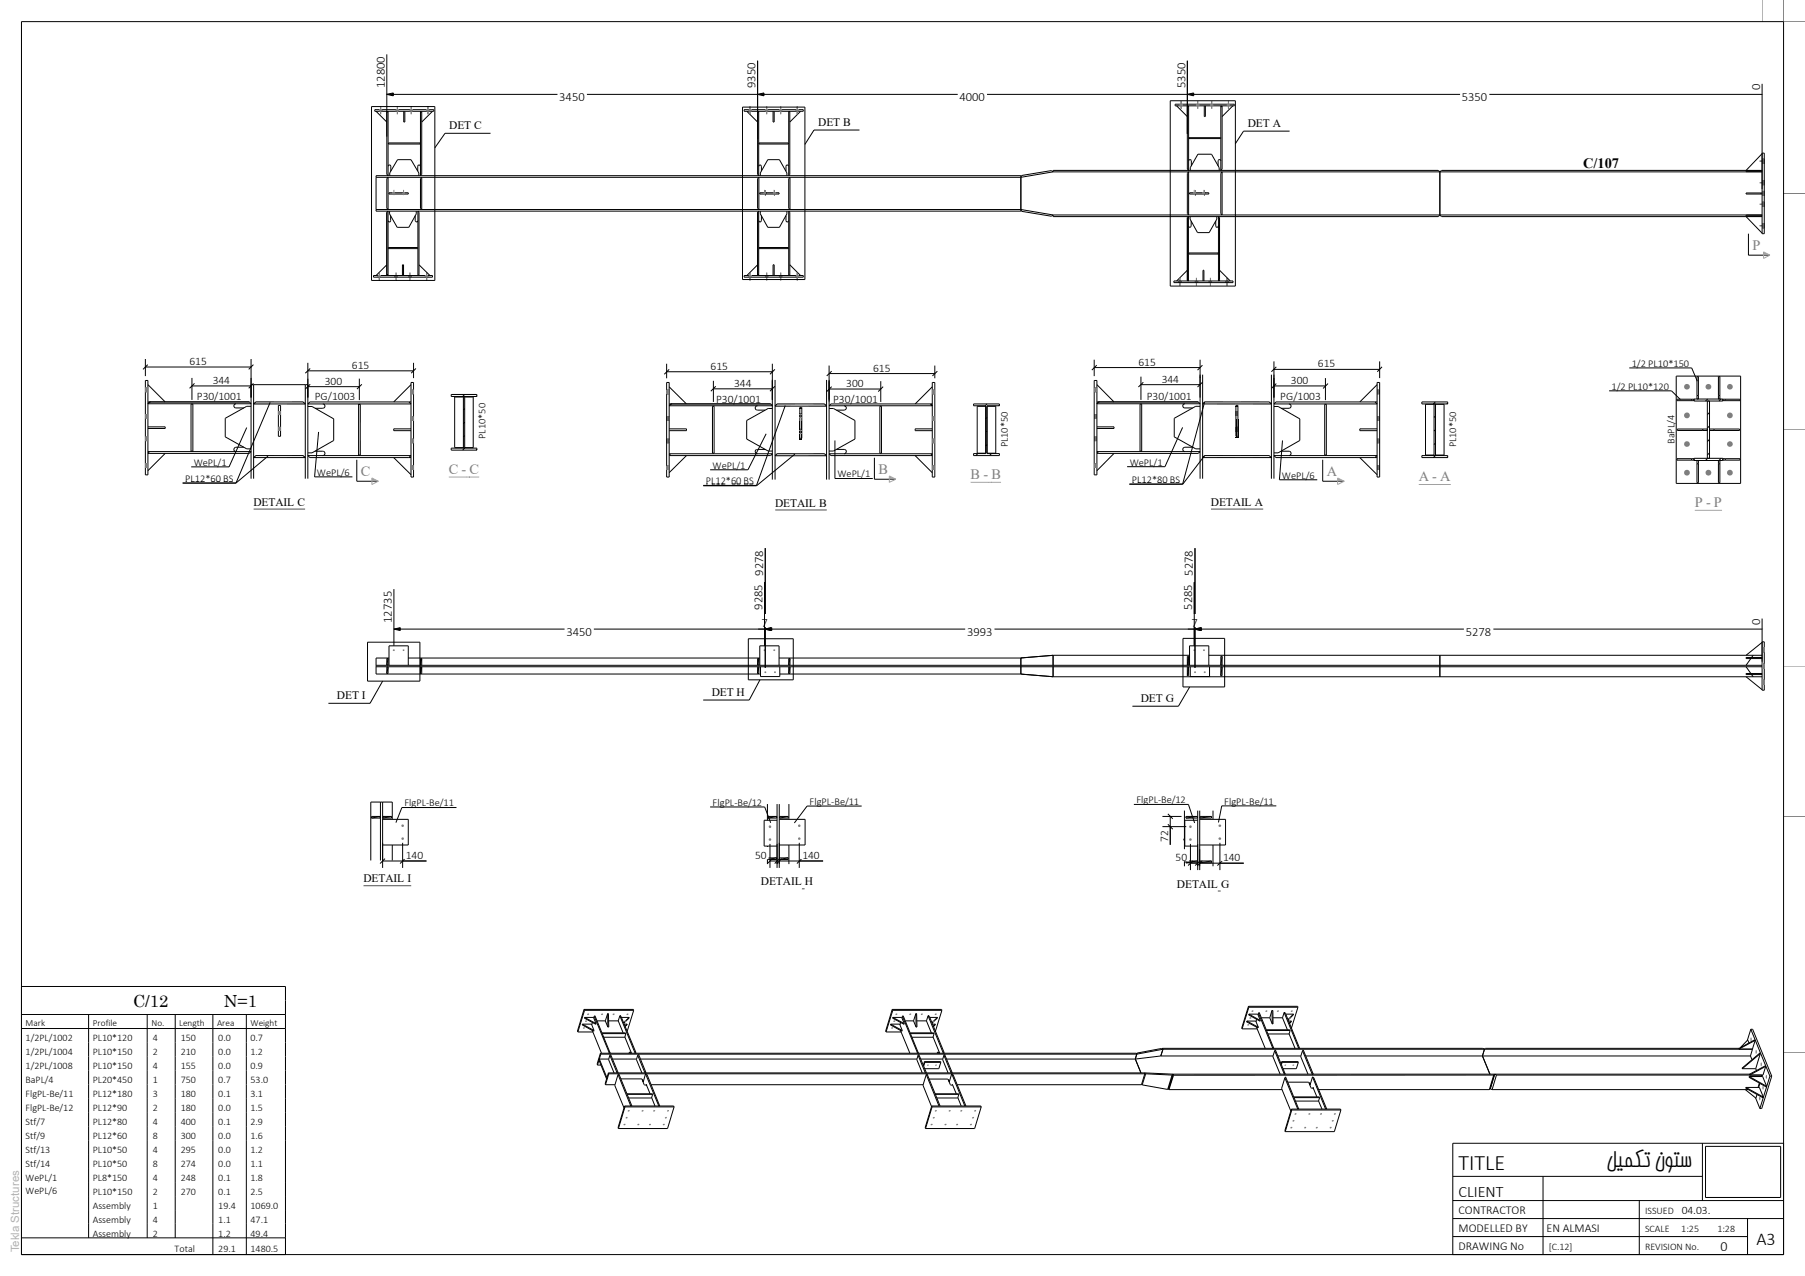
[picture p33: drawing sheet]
<svg xmlns="http://www.w3.org/2000/svg" width="420mm" height="297mm" viewBox="0 0 420 297" stroke-linecap="round" stroke-linejoin="round" font-family="sans-serif">
<defs><g id="words">
<g font-size="5.1">
<text x="339.4" y="272.4">TITLE</text>
<text x="373.7" y="271.7">لیمکت نوتس</text>
</g>
<text font-size="4.2" x="408.7" y="289.8">A3</text>
<g font-size="3.9">
<text x="31" y="234.5">C/12</text>
<text x="52.1" y="234.5">N=1</text>
</g>
<text font-size="3.7" x="339.4" y="278.5">CLIENT</text>
<g font-size="3.3">
<text x="368.3" y="39">C/107</text>
<text x="400.3" y="291.3">0</text>
</g>
<g font-size="3.3" fill="#7f7f7f">
<text x="407.8" y="58.2">P</text>
<text x="84" y="110.8">C</text>
<text x="104.4" y="110.3">C - C</text>
<text x="204.4" y="110.3">B</text>
<text x="225.8" y="111.5">B - B</text>
<text x="308.7" y="110.8">A</text>
<text x="330.1" y="112">A - A</text>
<text x="394.3" y="118">P - P</text>
</g>
<g font-size="2.9">
<text x="89.5" y="20.5" transform="rotate(-90 89.5 20.5)">12800</text>
<text x="130.1" y="23.4">3450</text>
<text x="175.8" y="20.5" transform="rotate(-90 175.8 20.5)">9350</text>
<text x="223.3" y="23.4">4000</text>
<text x="275.8" y="20.5" transform="rotate(-90 275.8 20.5)">5350</text>
<text x="340.1" y="23.4">5350</text>
<text x="409.5" y="21" transform="rotate(-90 409.5 21)">0</text>
<text x="177.6" y="134" transform="rotate(-90 177.6 134)">9278</text>
<text x="277.6" y="134" transform="rotate(-90 277.6 134)">5278</text>
<text x="177.4" y="141.9" transform="rotate(-90 177.4 141.9)">9285</text>
<text x="277.4" y="141.9" transform="rotate(-90 277.4 141.9)">5285</text>
<text x="91.2" y="145" transform="rotate(-90 91.2 145)">12735</text>
<text x="131.8" y="148">3450</text>
<text x="177.2" y="146">7</text>
<text x="225" y="148">3993</text>
<text x="277.2" y="146">7</text>
<text x="341" y="148">5278</text>
<text x="409.5" y="145.4" transform="rotate(-90 409.5 145.4)">0</text>
</g>
<g font-size="2.8">
<text x="339.4" y="286.8">MODELLED BY</text>
<text x="339.4" y="282.6">CONTRACTOR</text>
<text x="359.9" y="286.8">EN ALMASI</text>
<text x="339.4" y="291">DRAWING No</text>
</g>
<g font-size="2.7">
<text x="190.4" y="29.2">DET</text>
<text x="196.2" y="29.2">B</text>
<text x="290.3" y="29.5">DET</text>
<text x="296.1" y="29.5">A</text>
<text x="104.5" y="30">DET</text>
<text x="110.3" y="30">C</text>
<text x="44.1" y="85">615</text>
<text x="49.5" y="89.3">344</text>
<text x="75.6" y="89.5">300</text>
<text x="81.9" y="85.8">615</text>
<text x="165.4" y="86.1">615</text>
<text x="170.8" y="90">344</text>
<text x="203.2" y="86.5">615</text>
<text x="264.9" y="85.1">615</text>
<text x="270.3" y="89.1">344</text>
<text x="300.4" y="89.4">300</text>
<text x="306.7" y="85.5">615</text>
<text x="45.8" y="93.2">P30/1001</text>
<text x="73.2" y="93.2">PG/1003</text>
<text x="166.6" y="93.7">P30/1001</text>
<text x="193.8" y="93.7">P30/1001</text>
<text x="196.9" y="90.1">300</text>
<text x="266.8" y="93.2">P30/1001</text>
<text x="297.9" y="93.2">PG/1003</text>
<text x="59" y="117.7">DETAIL</text>
<text x="69.2" y="117.7">C</text>
<text x="180.3" y="117.9">DETAIL B</text>
<text x="281.7" y="117.7">DETAIL</text>
<text x="292" y="117.7">A</text>
<text x="165.6" y="161.9">DET</text>
<text x="171.4" y="161.9">H</text>
<text x="78.4" y="162.7">DET I</text>
<text x="265.4" y="163.4">DET</text>
<text x="271.2" y="163.4">G</text>
<text x="271.8" y="195.9" transform="rotate(-90 271.8 195.9)">72</text>
<text x="94.4" y="199.9">140</text>
<text x="175.7" y="199.9">50</text>
<text x="186.7" y="199.9">140</text>
<text x="273.5" y="200.4">50</text>
<text x="284.6" y="200.4">140</text>
<text x="84.5" y="205.4">DETAIL I</text>
<text x="177" y="206.1">DETAIL H</text>
<text x="273.9" y="206.6">DETAIL G</text>
<text x="391.3" y="282.5">04.03.</text>
</g>
<text font-size="2.7" fill="#b2b2b2" x="4.5" y="291.5" transform="rotate(-90 4.5 291.5)">Tekla Structures</text>
<g font-size="2.4">
<text x="379.7" y="85.4">1/2 PL10*150</text>
<text x="375" y="90.7">1/2 PL10*120</text>
<text x="112.9" y="102.1" transform="rotate(-90 112.9 102.1)">PL10*50</text>
<text x="234.5" y="104.1" transform="rotate(-90 234.5 104.1)">PL10*50</text>
<text x="338.8" y="104.1" transform="rotate(-90 338.8 104.1)">PL10*50</text>
<text x="389.6" y="103.4" transform="rotate(-90 389.6 103.4)">BaPL/4</text>
<text x="43.1" y="112.2">PL12*60 BS</text>
<text x="45.1" y="108.4">WePL/1</text>
<text x="73.7" y="110.7">WePL/6</text>
<text x="164.2" y="112.8">PL12*60 BS</text>
<text x="165.8" y="109">WePL/1</text>
<text x="194.9" y="111.1">WePL/1</text>
<text x="262.8" y="108.4">WePL/1</text>
<text x="263.4" y="112.4">PL12*80 BS</text>
<text x="298.3" y="111.4">WePL/6</text>
<text x="94.1" y="187.7">FlgPL-Be/11</text>
<text x="165.8" y="187.6">FlgPL-Be/12</text>
<text x="188.4" y="187.4">FlgPL-Be/11</text>
<text x="264.4" y="186.9">FlgPL-Be/12</text>
<text x="284.9" y="187.3">FlgPL-Be/11</text>
</g>
<g font-size="2.3">
<text x="6" y="242.3">1/2PL/1002</text>
<text x="6" y="245.5">1/2PL/1004</text>
<text x="21.6" y="242.3">PL10*120</text>
<text x="21.6" y="245.6">PL10*150</text>
<text x="35.6" y="242.3">4</text>
<text x="35.6" y="245.6">2</text>
<text x="42" y="242.3">150</text>
<text x="42" y="245.6">210</text>
<text x="50.8" y="242.3">0.0</text>
<text x="50.8" y="245.6">0.0</text>
<text x="58.3" y="242.3">0.7</text>
<text x="58.3" y="245.6">1.2</text>
<text x="6" y="248.7">1/2PL/1008</text>
<text x="21.6" y="248.8">PL10*150</text>
<text x="35.6" y="248.8">4</text>
<text x="42" y="248.8">155</text>
<text x="50.8" y="248.8">0.0</text>
<text x="58.3" y="248.8">0.9</text>
<text x="6" y="252">BaPL/4</text>
<text x="6" y="255.3">FlgPL-Be/11</text>
<text x="21.6" y="252">PL20*450</text>
<text x="21.6" y="255.3">PL12*180</text>
<text x="35.6" y="252">1</text>
<text x="35.6" y="255.3">3</text>
<text x="42" y="252">750</text>
<text x="42" y="255.3">180</text>
<text x="50.8" y="252">0.7</text>
<text x="50.8" y="255.3">0.1</text>
<text x="58.3" y="252">53.0</text>
<text x="58.3" y="255.3">3.1</text>
<text x="6" y="258.5">FlgPL-Be/12</text>
<text x="6" y="261.8">Stf/7</text>
<text x="21.6" y="258.6">PL12*90</text>
<text x="21.6" y="261.8">PL12*80</text>
<text x="35.6" y="258.6">2</text>
<text x="35.6" y="261.8">4</text>
<text x="42" y="258.6">180</text>
<text x="42" y="261.8">400</text>
<text x="50.8" y="258.6">0.0</text>
<text x="50.8" y="261.8">0.1</text>
<text x="58.3" y="258.6">1.5</text>
<text x="58.3" y="261.8">2.9</text>
<text x="6" y="265">Stf/9</text>
<text x="6" y="268.3">Stf/13</text>
<text x="21.6" y="265">PL12*60</text>
<text x="21.6" y="268.3">PL10*50</text>
<text x="35.6" y="265">8</text>
<text x="35.6" y="268.3">4</text>
<text x="42" y="265">300</text>
<text x="42" y="268.3">295</text>
<text x="50.8" y="265">0.0</text>
<text x="50.8" y="268.3">0.0</text>
<text x="58.3" y="265">1.6</text>
<text x="58.3" y="268.3">1.2</text>
<text x="6" y="271.5">Stf/14</text>
<text x="6" y="274.8">WePL/1</text>
<text x="21.6" y="271.6">PL10*50</text>
<text x="21.6" y="274.8">PL8*150</text>
<text x="35.6" y="271.6">8</text>
<text x="35.6" y="274.8">4</text>
<text x="42" y="271.6">274</text>
<text x="42" y="274.8">248</text>
<text x="50.8" y="271.6">0.0</text>
<text x="50.8" y="274.8">0.1</text>
<text x="58.3" y="271.6">1.1</text>
<text x="58.3" y="274.8">1.8</text>
<text x="6" y="278">WePL/6</text>
<text x="21.6" y="278">PL10*150</text>
<text x="21.6" y="281.3">Assembly</text>
<text x="35.6" y="278">2</text>
<text x="35.6" y="281.3">1</text>
<text x="42" y="278">270</text>
<text x="50.8" y="278">0.1</text>
<text x="50.8" y="281.3">19.4</text>
<text x="58.3" y="278">2.5</text>
<text x="58.3" y="281.3">1069.0</text>
<text x="21.6" y="284.6">Assembly</text>
<text x="21.6" y="287.8">Assembly</text>
<text x="35.6" y="284.6">4</text>
<text x="35.6" y="287.8">2</text>
<text x="50.8" y="284.6">1.1</text>
<text x="50.8" y="287.8">1.2</text>
<text x="58.3" y="284.6">47.1</text>
<text x="58.3" y="287.8">49.4</text>
<text x="382.8" y="286.7">SCALE</text>
<text x="382.8" y="282.5">ISSUED</text>
<text x="391.2" y="286.7">1:25</text>
<text x="399.6" y="286.7">1:28</text>
<text x="40.6" y="291.4">Total</text>
<text x="50.8" y="291.4">29.1</text>
<text x="58.3" y="291.4">1480.5</text>
<text x="360.4" y="290.9">[C.12]</text>
<text x="382.8" y="290.9">REVISION No.</text>
</g>
<g font-size="2.2">
<text x="6" y="238.7">Mark</text>
<text x="21.6" y="238.7">Profile</text>
<text x="35.2" y="238.7">No.</text>
<text x="41.7" y="238.7">Length</text>
<text x="50.5" y="238.7">Area</text>
<text x="58.3" y="238.7">Weight</text>
</g>
</g></defs>
<g fill="none" stroke="#000" stroke-width=".23">
<path d="M409.7 39.7h.3M410 35.8l-3.7 3.9M176.5 49.1v15l-.2-.2v-14.5zM176.6 41.3v7.5l-.3-.3v-6.9zM177.2 50.2v1.1a.32 .32 0 0 1-.4 .4 .32 .32 0 0 1-.3-.4M182.9 50.2v1.3l.4 .1 .2-.3M183.5 49.1l.3 .3v14.5l-.3 .2zM176.3 63.9h.1M108.1 91.8l-.4 .5M108.1 98.3l-.3 .3M108.1 95.1l-.3 .3M111 92.1l-.2 .2"/>
<path d="M229.7 97.2l-.3 .2M229.7 94l-.5 .4M232.5 94.3l-.1 .1M334 93.6l-.5 .4M334 100l-.3 .3M334 96.9l-.3 .3M336.8 93.8l-.2 .2M397.3 92.9l-.5 .4M397.8 99.1l-.5 .5M397.8 96l-.5 .5M400.5 92.9l-.5 .4M108.1 104.3l-.4 .5"/>
<path d="M108.1 101.4l-.3 .3M111 104.6l-.2 .2M227.5 105.6l-.4 .4M229.7 103.5l-.3 .3M229.7 100.3l-.3 .3M230.7 105.6l-.4 .4M334 106l-.5 .5M334 103.1l-.3 .4M336.8 106.3l-.2 .2M397.3 106.7l-.5 .5M397.8 105.4l-.5 .5M397.8 102.3l-.5 .5"/>
<path d="M400.5 106.7l-.5 .5"/>
</g>
<path d="M274.2 65.4v.4M274.5 64.7v1.8M274.8 65.4v.4M285.2 65.4v.4M285.5 64.7v1.8M285.8 65.4v.4" fill="none" stroke="#7f7f7f" stroke-width=".23"/>
<g fill="#7f7f7f">
<path d="M274.2 65.4h.6v.4h-.6z"/>
<path d="M285.2 65.4h.6v.4h-.6z"/>
</g>
<path d="M88 64.1v.4M88.3 63.5v1.8M88.5 64.1v.4M91.9 64.1v.4M92.2 63.5v1.8M92.4 64.1v.4M95.1 64.1v.4M95.4 63.5v1.8M95.7 64.1v.4M99 64.1v.4M99.3 63.5v1.8M99.5 64.1v.4" fill="none" stroke="#7f7f7f" stroke-width=".23"/>
<g fill="#7f7f7f">
<path d="M88 64.1h.5v.4h-.5z"/>
<path d="M91.9 64.1h.5v.4h-.5z"/>
<path d="M95.1 64.1h.6v.4h-.6z"/>
<path d="M99 64.1h.5v.4h-.5z"/>
</g>
<path d="M93.9 25.9v2.5h.3v-2.5" fill="none" stroke="#000" stroke-width=".23"/>
<g fill="#7f7f7f">
<path d="M278 44.2l.1 1.2z"/>
<path d="M278.3 44.9v.3z"/>
<path d="M277.8 44.9l.1 .3z"/>
<path d="M280.3 44.2v1.2z"/>
<path d="M280.5 44.9v.3z"/>
<path d="M280.1 44.9v.3z"/>
</g>
<path d="M176.9 40.9v-.6l1.7-3.1h2.8l1.7 3.1v.6" fill="none" stroke="#000" stroke-width=".23"/>
<path d="M174.2 64.1v.4M174.5 63.5v1.8M174.8 64.1v.4M178.1 64.1v.4M178.4 63.5v1.8M178.6 64.1v.4M181.4 64.1v.4M181.7 63.5v1.8M181.9 64.1v.4M185.3 64.1v.4M185.5 63.5v1.8M185.8 64.1v.4" fill="none" stroke="#7f7f7f" stroke-width=".23"/>
<g fill="#7f7f7f">
<path d="M174.2 64.1h.6v.4h-.6z"/>
<path d="M178.1 64.1h.5v.4h-.5z"/>
<path d="M181.4 64.1h.5v.4h-.5z"/>
<path d="M185.3 64.1h.5v.4h-.5z"/>
</g>
<path d="M90.4 33.3h7.3v.2h-7.3zM98.1 25.9v.3M100.6 25.9l-2.5 2.5M183.8 25.9v.2M186.3 25.9l-2.5 2.5M273.8 24.6l2.5 2.5M276.3 24.6v.3M276.9 39.7v-.7l1.8-3.1h3.2l1.8 3.1v.7M409.7 39.7h-74.3l-.4 .3h75" fill="none" stroke="#000" stroke-width=".23"/>
<g fill="#7f7f7f">
<path d="M178.1 44.2v1.2z"/>
<path d="M178.3 44.9v.3z"/>
<path d="M177.8 44.9v.3z"/>
<path d="M180.3 44.2v1.2z"/>
<path d="M180.5 44.9l.1 .3z"/>
<path d="M180.1 44.9v.3z"/>
</g>
<path d="M284.4 24.6v.3M286.9 24.6l-2.5 2.5M176.6 57.6h6.8v.3h-6.8zM183.8 41.3v7.5l-.3-.3v-6.9zM179.9 64.1v-2.5h.2v2.5" fill="none" stroke="#000" stroke-width=".23"/>
<path d="M274.5 24.3v.3M274.8 23.5v1.8M275.1 24.3v.3M285.5 24.3v.3M285.8 23.5v1.8M286.1 24.3v.3" fill="none" stroke="#7f7f7f" stroke-width=".23"/>
<g fill="#7f7f7f">
<path d="M274.5 24.3h.6v.3h-.6z"/>
<path d="M285.5 24.3h.6v.3h-.6z"/>
</g>
<path d="M88.3 25.5v.4M88.6 24.8v1.8M88.9 25.5v.4M99.3 25.5v.4M99.6 24.8v1.8M99.8 25.5v.4" fill="none" stroke="#7f7f7f" stroke-width=".23"/>
<g fill="#7f7f7f">
<path d="M88.3 25.5h.6v.4h-.6z"/>
<path d="M99.3 25.5h.5v.4h-.5z"/>
</g>
<path d="M276.6 37.5l.2-.3 .4 .1v1.3M284.1 37.5l-.2-.3-.4 .1-.1 1.3M90.5 44.9h4.5v.3h-4.5z" fill="none" stroke="#000" stroke-width=".23"/>
<g fill="none" stroke="#7f7f7f" stroke-width=".23">
<path d="M409.4 37.5h1.1M410 38h.5M410 37h.5M409.4 42.5h1.1M409.4 47.5h1.1M409.4 52.5h1.1M409.4 45h1.1M410 43h.5M410 42h.5M410 48h.5M410 47h.5M410 53h.5"/>
<path d="M410 52h.5M410 45.5h.5M410 44.5h.5"/>
</g>
<g fill="#7f7f7f">
<path d="M410 37h.5v1h-.5z"/>
<path d="M410 42h.5v1h-.5z"/>
<path d="M410 47h.5v1h-.5z"/>
<path d="M410 52h.5v1h-.5z"/>
<path d="M410 44.5h.5v1h-.5z"/>
</g>
<g fill="none" stroke="#000" stroke-width=".23">
<path d="M97.8 25.9l.3 .3v14.4l-.3 .3zM90.3 57.6h6.9v.3h-6.9zM90.6 49.1v.7l1.8 3.1h2.7l1.8-3.1v-.7M90.9 50.2v1.3l-.3 .2-.3-.2M96.6 50.2v1.3l.3 .2 .3-.2M97.2 49.1l.3 .3v14.5l-.3 .2zM176.8 44.9h4.5v.3h-4.5zM176.9 49.1v.7l1.7 3.1h2.8l1.7-3.1v-.7M276.3 50.6l.2-.2v15l-.2-.3zM277.2 51.5v1.1a.32 .32 0 0 1-.4 .3 .32 .32 0 0 1-.3-.3M282.9 51.4v1.2a.32 .32 0 0 0 .3 .3 .32 .32 0 0 0 .3-.3M283.5 50.4l.3 .2v14.5l-.3 .3z"/>
<path d="M86.9 64.1h13.7v.4h-13.7zM90 63.9h.1M90 63.9l.3 .2v-15l-.3 .3v14.7M90 61.6l-2.5 2.5M276.3 65.1h.1M279.9 65.4v-2.5h.2v2.5"/>
</g>
<path d="M174.2 25.5v.4M174.5 24.8v1.8M174.8 25.5v.4M185.3 25.5v.4M185.5 24.8v1.8M185.8 25.5v.4" fill="none" stroke="#7f7f7f" stroke-width=".23"/>
<g fill="#7f7f7f">
<path d="M174.2 25.5h.6v.4h-.6z"/>
<path d="M185.3 25.5h.5v.4h-.5z"/>
</g>
<path d="M88 64.1v.4M88.3 63.5v1.8M88.5 64.1v.4M99 64.1v.4M99.3 63.5v1.8M99.5 64.1v.4" fill="none" stroke="#7f7f7f" stroke-width=".23"/>
<g fill="#7f7f7f">
<path d="M88 64.1h.5v.4h-.5z"/>
<path d="M99 64.1h.5v.4h-.5z"/>
</g>
<g fill="none" stroke="#000" stroke-width=".23">
<path d="M87.2 25.5h13.7v.4h-13.7zM173.8 25.9l2.5 2.5M176.3 25.9v14.7l.2 .3v-15l-.2 .3M176.5 38.7a.32 .32 0 0 1 .3-.3 .32 .32 0 0 1 .4 .3v1.1M183.5 38.7l-.3-.3-.3 .2v1.2M183.5 25.9l.3 .2v14.5l-.3 .3zM276.6 32h7.4v.3h-7.4zM410 35.6h.5v18.8h-.5zM90.3 41.3v7.5l-.3-.3v-6.9zM90.7 40.9v-.6l1.8-3.1h3.1l1.9 3.1v.6M237.5 41.3v7.5M245 50h90l-.4 .4h-89.6z"/>
<path d="M245 40v-.3h89.6l.4 .3M245 40h90M245 40l-.4-.3-6.9 1.1-.2 .5M245 40l-7.5 1.3M276.6 40v10l-.3-.3v-9.4zM276.6 58.9h6.8v.2h-6.8zM276.8 44.9h4.5v.3h-4.5zM276.9 50.4v.6l1.7 3.1h2.7l1.8-3.1v-.6M284.4 40v10l-.3-.3v-9.4zM335 40v10M406.3 50.4l3.7 3.9M409.7 50.4h.3"/>
<path d="M410 44.9h-3.7v.3h3.7M173.1 64.1h13.8v.4h-13.8zM173.8 64.1l2.5-2.5v2.5M273.8 65.4l2.5-2.5v2.5"/>
</g>
<path d="M274.2 65.4v.4M274.5 64.7v1.8M274.8 65.4v.4M278.1 65.4v.4M278.4 64.7v1.8M278.7 65.4v.4M281.3 65.4v.4M281.6 64.7v1.8M281.9 65.4v.4M285.2 65.4v.4M285.5 64.7v1.8M285.8 65.4v.4" fill="none" stroke="#7f7f7f" stroke-width=".23"/>
<g fill="#7f7f7f">
<path d="M274.2 65.4h.6v.4h-.6z"/>
<path d="M278.1 65.4h.6v.4h-.6z"/>
<path d="M281.3 65.4h.6v.4h-.6z"/>
<path d="M285.2 65.4h.6v.4h-.6z"/>
</g>
<g fill="none" stroke="#000" stroke-width=".23">
<path d="M87.5 25.9l2.5 2.5M90 25.9v.3M173.1 25.5h13.8v.4h-13.8zM176.6 33.3h6.8v.2h-6.8zM179.9 25.9v2.5h.2v-2.5M273.4 24.3h13.8v.3h-13.8zM280.2 24.6v2.5h.3v-2.5M87.5 40.9h150v8.2h-150zM87.5 41.3h150M87.5 48.8h150M98.1 41.3v7.5l-.3-.3v-6.9zM237.5 48.8l7.5 1.2-.4 .3-6.9-1.1z"/>
<path d="M410 50.1l-75-.1 .4 .4 74.3-.1M273.1 65.4h13.8v.4h-13.8z"/>
</g>
<path d="M91.4 44.9v.3M91.7 44.2v1.2M91.9 44.9v.3M93.7 44.9v.3M93.9 44.2v1.2M94.1 44.9v.3" fill="none" stroke="#7f7f7f" stroke-width=".23"/>
<g fill="#7f7f7f">
<path d="M91.4 44.9h.5v.3h-.5z"/>
<path d="M93.7 44.9h.4v.3h-.4z"/>
</g>
<path d="M90.3 38.7l.3-.3 .3 .2v1.2M97.8 38.7l-.3-.3-.3 .2v1.2M410 39.7h-3.7v.3h3.7M410 50.1h-3.7v.2h3.7" fill="none" stroke="#000" stroke-width=".23"/>
<path d="M177.7 44.9v.3M177.9 44.2v1.2M178.1 44.9v.3M179.9 44.9v.3M180.1 44.2v1.2M180.4 44.9v.3" fill="none" stroke="#7f7f7f" stroke-width=".23"/>
<g fill="#7f7f7f">
<path d="M177.7 44.9h.4v.3h-.4z"/>
<path d="M179.9 44.9h.5v.3h-.5z"/>
</g>
<path d="M277.7 44.9v.3M277.9 44.2v1.2M278.1 44.9v.3M279.9 44.9v.3M280.1 44.2v1.2M280.4 44.9v.3" fill="none" stroke="#7f7f7f" stroke-width=".23"/>
<g fill="#7f7f7f">
<path d="M277.7 44.9h.4v.3h-.4z"/>
<path d="M279.9 44.9h.5v.3h-.5z"/>
</g>
<path d="M90.3 25.9v15l-.3-.3v-14.4zM276.3 24.9l.3-.3v15.1l-.3-.3zM284.1 24.6l.3 .3v14.5l-.3 .3zM93.6 64.1v-2.5h.3v2.5" fill="none" stroke="#000" stroke-width=".23"/>
<path d="M274.5 24.3v.3M274.8 23.5v1.8M275.1 24.3v.3M278.4 24.3v.3M278.7 23.5v1.8M279 24.3v.3M281.6 24.3v.3M281.9 23.5v1.8M282.2 24.3v.3M285.5 24.3v.3M285.8 23.5v1.8M286.1 24.3v.3" fill="none" stroke="#7f7f7f" stroke-width=".23"/>
<g fill="#7f7f7f">
<path d="M274.5 24.3h.6v.3h-.6z"/>
<path d="M278.4 24.3h.6v.3h-.6z"/>
<path d="M281.6 24.3h.6v.3h-.6z"/>
<path d="M285.5 24.3h.6v.3h-.6z"/>
</g>
<path d="M183.8 63.9v.2M183.8 61.6l2.5 2.5M283.8 65.1v.3M283.8 62.9l2.5 2.5" fill="none" stroke="#000" stroke-width=".23"/>
<path d="M174.2 64.1v.4M174.5 63.5v1.8M174.8 64.1v.4M185.3 64.1v.4M185.5 63.5v1.8M185.8 64.1v.4" fill="none" stroke="#7f7f7f" stroke-width=".23"/>
<g fill="#7f7f7f">
<path d="M174.2 64.1h.6v.4h-.6z"/>
<path d="M185.3 64.1h.5v.4h-.5z"/>
</g>
<path d="M174.2 25.5v.4M174.5 24.8v1.8M174.8 25.5v.4M178.1 25.5v.4M178.4 24.8v1.8M178.6 25.5v.4M181.4 25.5v.4M181.7 24.8v1.8M181.9 25.5v.4M185.3 25.5v.4M185.5 24.8v1.8M185.8 25.5v.4" fill="none" stroke="#7f7f7f" stroke-width=".23"/>
<g fill="#7f7f7f">
<path d="M174.2 25.5h.6v.4h-.6z"/>
<path d="M178.1 25.5h.5v.4h-.5z"/>
<path d="M181.4 25.5h.5v.4h-.5z"/>
<path d="M185.3 25.5h.5v.4h-.5z"/>
</g>
<path d="M97.5 63.9v.2M97.5 61.6l2.5 2.5" fill="none" stroke="#000" stroke-width=".23"/>
<path d="M88.3 25.5v.4M88.6 24.8v1.8M88.9 25.5v.4M92.2 25.5v.4M92.5 24.8v1.8M92.7 25.5v.4M95.4 25.5v.4M95.7 24.8v1.8M96 25.5v.4M99.3 25.5v.4M99.6 24.8v1.8M99.8 25.5v.4" fill="none" stroke="#7f7f7f" stroke-width=".23"/>
<g fill="#7f7f7f">
<path d="M88.3 25.5h.6v.4h-.6z"/>
<path d="M92.2 25.5h.5v.4h-.5z"/>
<path d="M95.4 25.5h.6v.4h-.6z"/>
<path d="M99.3 25.5h.5v.4h-.5z"/>
</g>
<g fill="none" stroke="#000" stroke-width=".23">
<path d="M141.4 235.9h.2v3.2h-.2M141.4 235.9l-.6 1.7 .6 1.5M141.4 235.9v3.2M144.6 236.8h1.8M146.4 236.8l-1.3 1.2M146.4 236.8l-1.2 1.3M289 239.5h3.5M290.5 234.2l.1 .2M290.5 234.2l-1.6 5.1 .1 .2M290.5 234.2h11.4l.1 .2M290.6 234.4l-1.6 5.1M290.6 234.4h11.4"/>
<path d="M296 235.2h.2v3.1h-.2M296 235.2l-.6 1.7 .6 1.4M296 235.2v3.1M299.2 236h1.8M299.8 237.7h.7M300.5 237.7l-.5 .4M300.5 237.7l-.4 .5M301 236l-1.3 1.3M301 236l-1.3 1.4M302 234.4l-1.5 4.9M141.9 245.6l-.3 1 1.3 3.1M141.9 245.6l.2-.2 1.7 4.3"/>
<path d="M141.9 245.6l1.7 4M143.6 249.6l.1 .1M143.6 249.6l-.1 .1M264.5 245.4l-.3 1.1M270.6 244.2l-.4-.2-5.6 1.1-.1 .3M270.6 244.2l-6.1 1.2M270.6 244.2l-.5 1.6M272 253.6h26.3M273 250l-1.1 3.4 .1 .2M273 250v.3M273 250h74.8M273 250.3l-1 3.3"/>
<path d="M306.8 253.6h39.7M347.6 250.2l-1.1 3.4M347.6 250.2l-74.6 .1M347.8 250l-.2 .2M347.8 250l-1 3.4-.3 .2M406.2 253.1v.2l4 2.2 .1-.1M406.2 253.1l4.1 2.3M406.2 253.1h3.2l.9 2.3"/>
</g>
<g fill="#7f7f7f">
<circle cx="145.8" cy="260.2" r=".21"/>
<circle cx="155" cy="260.2" r=".21"/>
</g>
<path d="M217 238.4h.6M217.6 238.4l-.4 .4M217.6 238.4l-.4 .5" fill="none" stroke="#000" stroke-width=".23"/>
<g fill="#7f7f7f">
<circle cx="136.9" cy="236.1" r=".22"/>
<circle cx="140.1" cy="236.1" r=".24"/>
<circle cx="142.8" cy="236.1" r=".22"/>
<circle cx="146" cy="236.1" r=".22"/>
<circle cx="135.9" cy="239.3" r=".21"/>
</g>
<path d="M140.1 240.4h5.4l.1 .2M140.1 240.6h5.5M145.6 240.6l-.2 .8h-4.9" fill="none" stroke="#000" stroke-width=".23"/>
<g fill="#7f7f7f">
<circle cx="301" cy="260.9" r=".21"/>
<circle cx="310.1" cy="260.9" r=".21"/>
</g>
<g fill="none" stroke="#000" stroke-width=".23">
<path d="M135.5 238.4v.1l2.6 1.5 .1-.1M135.5 238.4h2.1l.6 1.5M135.5 238.4l2.7 1.5M135.9 234.9l.1 .3M135.9 234.9l-1.5 5.1 .1 .2M135.9 234.9h11.5v.3M136 235.2l-1.5 5M136 235.2h11.4M137.8 239.8l2.2 5.3M137.8 238l-.1 .5M138.3 236.6l.1-.2 3.6 8.7-.3-.1M138.3 236.6l3.4 8.4"/>
<path d="M138.3 236.6l-.2 .3M138.9 237.6h1.9M141.6 237.6h2.2M143.8 237.6l1.2 2.8M144.2 236.4h.1M144.2 236.4l-.4 1.2M144.2 236.4l3.6 8.7 .2-.1M144.2 236.4l.3 .2 3.5 8.4M147.4 235.2l-1.5 4.9M290.1 237.7l-.1 .1 2.7 1.5 .1-.2M290.1 237.7h2.1l.6 1.4M290.1 237.7l2.7 1.4"/>
<path d="M134.5 240.2h3.5M141.7 245v.1M145.4 241.3l1.5 3.8M146.4 245.1h.4M146.4 245.1l.1-.2 .4 .2M146.4 245.1h.1M146.6 244.9l-.1 .1M146.8 245.1h.1M146.9 245.1h.1M148 245l-.1 .1M345.4 244.2l-.5 1.6M345.4 244.2h62.4"/>
<path d="M404.6 244h-59l-.2 .2M407 250.6v.1l4 2.3 .1-.1M407 250.6l4.1 2.3M407 250.6h3.1l1 2.3M407.7 244.2h.1M407.8 244.2l-.5 1.6M410.8 248.2l-3.7 2M410.8 248.2l-.6 2h-3.1M410.8 248.2v-.1l-3.8 2 .1 .1"/>
</g>
<g fill="#7f7f7f">
<path d="M217 260.1a.23 .23 0 0 1 .4-.2 .23 .23 0 0 1 0 .4 .23 .23 0 0 1-.4-.2z" fill-rule="evenodd"/>
<path d="M226.2 260.1a.23 .23 0 0 1 .3-.2 .23 .23 0 0 1 0 .4 .23 .23 0 0 1-.3-.2z" fill-rule="evenodd"/>
<circle cx="208.6" cy="236.1" r=".21"/>
<circle cx="211.8" cy="236.1" r=".21"/>
<circle cx="214.5" cy="236.1" r=".21"/>
<circle cx="217.8" cy="236.1" r=".22"/>
<circle cx="207.6" cy="239.3" r=".21"/>
</g>
<g fill="none" stroke="#000" stroke-width=".23">
<path d="M207.6 234.9l.1 .3M207.6 234.9l-1.5 5.1 .1 .2M207.6 234.9h11.5l.1 .3M207.7 235.2l-1.5 5M207.7 235.2h11.5M209.5 239.8l2.2 5.3M209.5 238l-.1 .5M210 236.6l.1-.2 3.6 8.7-.3-.1M210 236.6l3.4 8.4M210 236.6l-.1 .3M210.7 237.6h1.9M213.1 235.9h.2l.1 3.2h-.3"/>
<path d="M213.1 235.9l-.5 1.7 .5 1.5M213.1 235.9v3.2M213.4 237.6h2.2M215.6 237.6l1.1 2.8M215.9 236.4h.1M215.9 236.4l-.3 1.2M215.9 236.4l3.6 8.7 .2-.1M215.9 236.4l.3 .2 3.5 8.4M216.3 236.8h1.8M218.1 236.8l-1.3 1.2M218.1 236.8l-1.2 1.3M219.2 235.2l-1.6 4.9"/>
<path d="M294.6 239.7h5.5l.1 .2M294.7 239.9h5.5M300.2 239.9l-.3 .8h-4.9M145.3 257.4l.1 .2M145.3 257.4l-1.5 5.1 .1 .2M145.3 257.4h11.5v.2M145.4 257.6l-1.5 5.1M145.4 257.6h11.4M156.8 257.6l-1.5 5.1h-11.4M206.2 240.2h3.5M211.8 240.4h5.5v.2M211.8 240.6h5.5"/>
<path d="M213.4 245v.1M217.1 241.3l1.5 3.8M217.3 240.6l-.2 .8h-4.9M218.1 245.1h.4M218.1 245.1l.1-.2 .4 .2M218.1 245.1h.1M218.3 244.9l-.1 .1M218.5 245.1h.1M218.6 245.1h.1M219.7 245l-.1 .1M301 255.3h6v.2M301.1 255.5h5.9"/>
<path d="M304.5 252h.2l.1 .5M307 255.5l-.2 .8h-5.3"/>
</g>
<g fill="#7f7f7f">
<path d="M208 237.5a.22 .22 0 0 1 .3 0 .22 .22 0 0 1 0 .3 .22 .22 0 0 1-.3 .1l-.1-.1z" fill-rule="evenodd"/>
<path d="M217.1 237.5a.18 .18 0 0 1 .3 .1 .18 .18 0 0 1-.2 .3 .18 .18 0 0 1-.1-.3z" fill-rule="evenodd"/>
</g>
<g fill="none" stroke="#000" stroke-width=".23">
<path d="M139 247.9h.8M139.7 245.1l-.8 2.5 .1 .3M139.7 245.1l.1 .3M139.7 245.1h124.7l.1 .3M139.8 245.4l-.8 2.5M139.8 245.4h124.7M140.9 252.5h2.2M141.6 249.7l-.8 2.6 .1 .2M141.6 249.7v.2M141.6 249.7h124.7M141.6 249.9l-.7 2.6M141.6 249.9h124.8"/>
<path d="M149.4 251.3l.2 .3M149.6 251.6v.2M150.2 249.9l-.6 2M150.2 249.9l3.1 7.5M150.2 249.9l.3 .2 3 7.3M151.5 252.5h63.3M219.6 245.6l-.3 1 1.3 3.1M219.6 245.6l.2-.2 1.8 4.3M219.6 245.6l1.7 4M221.3 249.6l.1 .1M221.3 249.6l-.1 .1M264.5 245.4l-.3 1.1"/>
<path d="M265.6 252.3l.2 .2M265.8 252.5l5.9 1.1M266.3 249.7l6.7 .3M266.3 249.7l.3 .2M266.3 249.7l.1 .2M266.4 249.9l-.8 2.6h-42.9M266.6 249.9l-.8 2.6M266.6 249.9l6.1 .3M272.7 250.2l-1 3.4M273 250l-1.1 3.4-.2 .2M273 250l-.3 .2M300.5 258.1l.1 .3"/>
<path d="M300.5 258.1l-1.5 5.1v.2M300.5 258.1h11.4l.1 .3M300.6 258.4l-1.6 5M300.6 258.4h11.4M312 258.4l-1.5 5h-11.5M406.1 253.6l2.5 2 .2-.8"/>
</g>
<g fill="#7f7f7f">
<path d="M300.4 235.2a.23 .23 0 0 1 .4 0 .23 .23 0 0 1-.1 .4 .23 .23 0 0 1-.3-.1z" fill-rule="evenodd"/>
<circle cx="291.5" cy="235.4" r=".23"/>
<circle cx="294.7" cy="235.4" r=".21"/>
<circle cx="297.4" cy="235.4" r=".23"/>
<circle cx="290.4" cy="238.6" r=".22"/>
</g>
<g fill="none" stroke="#000" stroke-width=".23">
<path d="M292.4 239.1l2 4.9M292.4 237.2l-.2 .6M292.8 235.8l3.4 8.2M292.8 235.8l.2-.1 3.4 8.3M292.8 235.8l-.1 .4M293.5 236.9h1.9M296.2 236.9h2.2M298.4 236.9l1.2 2.8M298.8 235.7h.1M298.8 235.7l-.4 1.2M298.8 235.7l3.4 8.3M298.8 235.7l.3 .1 3.3 8.2"/>
<path d="M407.4 239.6l-.8 2.5M407.4 239.6h.4l4.4 10.9M407.4 239.6l4.4 10.9M145.9 254.6h5.9v.1M145.9 254.7h5.9M148.4 245.6l-.3 1 1.3 3.1M148.4 245.6l.2-.2 1.7 4.3M148.4 245.6l1.6 4M150 249.6l.2 .1M150 249.6v.1M151.8 254.7l-.2 .9h-5.3M213.6 245.6l-.3 1 1.3 3.1"/>
<path d="M213.6 245.6l.2-.2 1.8 4.3M213.6 245.6l1.7 4M215.3 249.6l.1 .1M215.3 249.6l-.1 .1M215.5 250.1l.2-.2 3 7.5M215.5 250.1l-.7 2.5 1.9 5M215.5 250.1l3 7.3M216.2 251.2h4.4l.5 1.2 .5 .2M216.8 257.4l.1 .2M216.8 257.4l-1.5 5.1v.2M216.8 257.4h11.4l.1 .2M216.9 257.6l-1.6 5.1"/>
<path d="M216.9 257.6h11.4M221.4 249.9l.3 .2 3 7.3M221.4 249.9l-.5 2M221.4 249.9l3.1 7.5M221.6 252.5v.1M221.6 252.4v.2M221.6 252.4v.1M221.6 252.4l.9 2.2M222.9 255.5l.7 1.9M228.3 257.6l-1.5 5.1h-11.5M272.5 251.6l-.1 .2M296.2 245.8h-26.1l-5.9 .7 1.3 3.2"/>
<path d="M297.3 245.8h5.4M299.9 240.6l1.4 3.4M303.8 245.8h41.1l1.8 4.2M347.2 253.6h59.6M347.3 251.6l-.1 .2M347.8 250l-1 3.4 .4 .2M347.8 250l.4 .2M347.8 250h59.3M348.2 250.2h61.8M348.2 250.2l-1 3.4M407 242.8l-.3-.7-1.7 1.7M408.4 242.1l-3.8 2.1"/>
<path d="M408.4 242.1l-.6 2.1h-3.2M408.4 242.1l-.1-.1-3.7 2v.2M408.5 255.5l1 2.5M409.4 252.1l-.3 1M409.5 252.2l-.3 .9M409.9 250.2l-.1 .4M410.1 250.2l-.1 .4M411.8 250.5l-2.3 7.5M411.8 250.5h.4M412.2 250.5l-2.3 7.5h-.4"/>
</g>
<g fill="#7f7f7f">
<circle cx="301.5" cy="259.3" r=".22"/>
<circle cx="304.7" cy="259.3" r=".22"/>
<circle cx="307.4" cy="259.3" r=".22"/>
<circle cx="310.6" cy="259.3" r=".22"/>
<circle cx="300.5" cy="262.5" r=".22"/>
<circle cx="303.7" cy="262.5" r=".21"/>
<circle cx="306.4" cy="262.5" r=".22"/>
<circle cx="309.6" cy="262.5" r=".21"/>
</g>
<g fill="none" stroke="#000" stroke-width=".23">
<path d="M139.4 246.5l1.8 4.4-.1 .2-1.7-4.3zM139.4 246.5h2.2M142.5 246.5h5.6M149 246.5h64.4M214.2 246.5h5.2M220.3 246.5h43.9l1.3 3.2M220.6 251.3l.3 .3M220.9 251.6l-.1 .2M220.9 251.6v.2M303.1 244.6l-.5 1.3 1.7 4.1M303.1 244.6l.1-.2 2.4 5.6M303.1 244.6l2.2 5.4"/>
<path d="M305.3 250h.1M347.3 251.6l-.1 .2M407.7 246.7l-.4-.9h-62.4l1.8 4.2M408.5 248.7l.2 .5"/>
</g>
<g fill="#7f7f7f">
<path d="M410.9 250.2a.53 .53 0 0 1 0 .9z" fill-rule="evenodd"/>
<path d="M409.7 247.3a.53 .53 0 0 1 0 .9z" fill-rule="evenodd"/>
<path d="M408.6 244.4a.53 .53 0 0 1 0 .8z" fill-rule="evenodd"/>
<path d="M407.4 241.5h.1a.63 .63 0 0 1-.1 .9l-.1-.8z" fill-rule="evenodd"/>
<path d="M410.2 252.7a.53 .53 0 0 1 0 .9z" fill-rule="evenodd"/>
<path d="M409.4 255.2a.5 .5 0 0 1 0 .9l-.1-.5z" fill-rule="evenodd"/>
<circle cx="146.3" cy="258.6" r=".21"/>
<circle cx="149.5" cy="258.6" r=".21"/>
<circle cx="152.2" cy="258.6" r=".21"/>
<circle cx="155.5" cy="258.6" r=".21"/>
<circle cx="145.3" cy="261.8" r=".22"/>
<circle cx="148.5" cy="261.8" r=".22"/>
<circle cx="151.3" cy="261.8" r=".22"/>
<circle cx="154.5" cy="261.8" r=".22"/>
</g>
<g fill="none" stroke="#000" stroke-width=".23">
<path d="M136 236.8v.2l2.6 1.4 .1-.2M136 236.8h2.1l.6 1.4M136 236.8l2.7 1.4M207.2 238.4v.1l2.6 1.5 .1-.1M207.2 238.4h2.1l.6 1.5M207.2 238.4l2.7 1.5M215.1 247.1h3.8v.2M215.1 247.1l-.3 .9M215.1 247.1l.1 .2M215.2 247.3h3.7M215.2 247.3l-.3 .9M217.6 254.6h5.5v.1"/>
<path d="M217.6 254.7h5.5M218.9 247.3l-.5 1.4h-3.3M223.1 254.7l-.3 .9h-4.8M270.5 244l-.1 .1M270.5 244l.1 .2M270.5 244h74.5l.4 .2M270.6 244.2l-.5 1.6M270.6 244.2h74.8M296.6 244.6l-.4 1.3 1.7 4.1M296.6 244.6l.2-.2 2.2 5.6M296.6 244.6l2.2 5.4M298.2 247.1h3.8l.1 .2"/>
<path d="M298.2 247.1l-.1 .5M298.2 247.1l.1 .2M298.3 247.3h3.8M298.3 247.3l-.1 .5M298.8 250h.1M302.1 247.3l-.5 1.4h-3.1M345.4 244.2l-.5 1.6M409.6 245.2l-1.1 3.5h-3.1M409.6 245.2l-4.2 3.5M409.6 245.2l-.1-.1-4.2 3.5 .1 .1"/>
</g>
<g fill="#7f7f7f">
<circle cx="299.1" cy="247.9" r=".18"/>
<circle cx="300.9" cy="247.9" r=".18"/>
<circle cx="215.9" cy="247.9" r=".18"/>
<circle cx="217.8" cy="247.9" r=".19"/>
</g>
<path d="M290.6 236l-.1 .2 2.7 1.5v-.2M290.6 236h2.1l.5 1.5M290.6 236l2.6 1.5M299 250.9l-.8 2.5 2.2 5.2M299 250.9l3 7.2M299 250.9l.1-.2 3.1 7.4M305.4 250.7l-.6 1.9M305.4 250.7l3 7.4M305.4 250.7l.3 .2 3 7.2" fill="none" stroke="#000" stroke-width=".23"/>
<g fill="#7f7f7f">
<circle cx="291" cy="237" r=".22"/>
<circle cx="300.1" cy="237" r=".22"/>
</g>
<path d="M207.7 236.8v.2l2.7 1.4v-.2M207.7 236.8h2.1l.6 1.4M207.7 236.8l2.7 1.4" fill="none" stroke="#000" stroke-width=".23"/>
<g fill="#7f7f7f">
<circle cx="217.8" cy="258.6" r=".21"/>
<circle cx="221" cy="258.6" r=".21"/>
<circle cx="223.7" cy="258.6" r=".21"/>
<circle cx="226.9" cy="258.6" r=".21"/>
<circle cx="216.8" cy="261.8" r=".22"/>
<circle cx="220" cy="261.8" r=".21"/>
<circle cx="222.7" cy="261.8" r=".22"/>
<circle cx="225.9" cy="261.8" r=".22"/>
</g>
<path d="M145.2 238.4h.7M145.9 238.4l-.4 .4M145.9 238.4l-.4 .5" fill="none" stroke="#000" stroke-width=".23"/>
<g fill="#7f7f7f">
<path d="M136.3 237.5a.18 .18 0 0 1 .3 .1 .21 .21 0 0 1-.3 .3 .18 .18 0 0 1-.1-.3z" fill-rule="evenodd"/>
<path d="M145.3 237.7a.24 .24 0 0 1 .3-.2 .24 .24 0 0 1 .1 .3 .24 .24 0 0 1-.4 0z" fill-rule="evenodd"/>
</g>
<g fill="none" stroke="#000" stroke-width=".23">
<path d="M143.8 250.1l-.8 2.5 2.2 5.3M143.8 250.1l3 7.3M143.8 250.1l.2-.2 3 7.5M144.5 251.1h4.9l.5 1.3 .4 .2M150.3 252.6h.1M150.4 252.4l-.1 .2M150.4 252.4l.9 2.2M151.6 255.5l.8 1.9M299.6 251.9h4.9l.5 1.2 .5 .2M305.5 253.3h.1M305.5 253.1v.2M305.5 253.1l.9 2.2"/>
<path d="M306.8 256.2l.8 1.9"/>
</g>
<g fill="#7f7f7f">
<path d="M180 151.2h.3l.1 .2-.4 .1z" fill-rule="evenodd"/>
<circle cx="177.9" cy="151.3" r=".21"/>
</g>
<path d="M176.6 155.3h-.3v1.5M176.6 153.3v1.5h-.3M176.6 155.3v1.5h-.3M176.6 153.3h-.3v1.5M176.6 155.3l-.3 1.5M176.6 153.3l-.3 1.5M176.8 154.9v-4.6h4.5v4.6M183.8 155.3h-.3v1.5M183.8 155.3v1.5h-.3M183.8 155.3l-.3 1.5M276.8 154.9v-4.6h4.5v4.6M410 149.4h.5v11.3h-.5z" fill="none" stroke="#000" stroke-width=".23"/>
<g fill="#7f7f7f">
<path d="M277.7 151.2h.4v.2l-.4 .1z" fill-rule="evenodd"/>
<path d="M280 151.2h.3l.1 .2-.4 .1z" fill-rule="evenodd"/>
</g>
<g fill="none" stroke="#000" stroke-width=".23">
<path d="M90.3 155.3h-.3v1.5M90.3 155.3v1.5h-.3M90.3 153.3v1.5h-.3M90.3 153.3h-.3v1.5M90.3 155.3l-.3 1.5M90.3 153.3l-.3 1.5M90.5 154.9v-4.6h4.5v4.6M98.1 155.3h-.3v1.5M98.1 155.3v1.5h-.3M98.1 153.3v1.5h-.3M98.1 153.3h-.3v1.5M98.1 155.3l-.3 1.5"/>
<path d="M98.1 153.3l-.3 1.5M183.8 153.3v1.5h-.3M183.8 153.3h-.3v1.5M183.8 153.3l-.3 1.5M237.5 154.9h172.5M237.5 155.2h172.5M237.5 153.2v3.7M237.5 156.9l7.5 .6M245 152.5h31.8M245 157.5h165M245 152.5v5M245 152.5l-7.5 .7"/>
<path d="M276.6 155.3h-.3v2M276.6 152.8v2h-.3M276.6 155.3v2h-.3M276.6 152.8h-.3v2M276.6 155.3l-.3 2M276.6 152.8l-.3 2M276.9 155.2v2.3h4.5v-2.3M281.3 152.5h128.7M284.4 155.3h-.3v2M284.4 155.3v2h-.3M284.4 152.8h-.3v2M284.4 152.8v2h-.3"/>
<path d="M284.4 152.8l-.3 2M284.4 155.3l-.3 2M335 152.5v5M406.3 157.5l3.7 3M407.4 153.3l-1.1 1.6M407.9 152.5l-.4 .5M410 156.8h-3.7v.2h3.7M410 149.5l-3.7 3"/>
</g>
<g fill="#7f7f7f">
<path d="M177.9 156.3h.3l.1 .2-.4 .1z" fill-rule="evenodd"/>
<path d="M180.1 156.3h.4v.2l-.4 .1z" fill-rule="evenodd"/>
</g>
<path d="M87.5 155.2h150M87.5 154.9h150M90.5 153.2h-3v3.7h89.5M95 153.2h81.8M181.3 153.2h56.2v3.7h-56.1" fill="none" stroke="#000" stroke-width=".23"/>
<path d="M410 159.3h.5M410 158.3h.5M410 155.5h.5M410 154.5h.5M410 151.8h.5M410 150.8h.5" fill="none" stroke="#7f7f7f" stroke-width=".23"/>
<g fill="#7f7f7f">
<path d="M410 158.3h.5v1h-.5z"/>
<path d="M410 154.5h.5v1h-.5z"/>
<path d="M410 150.8h.5v1h-.5z"/>
</g>
<path d="M177 155.2v2.3h4.4v-2.3M410 153h-3.7v.3h3.7" fill="none" stroke="#000" stroke-width=".23"/>
<g fill="#7f7f7f">
<path d="M91.5 151.2h.3v.3h-.3z" fill-rule="evenodd"/>
<circle cx="93.9" cy="151.3" r=".21"/>
</g>
<path d="M406.3 155.2l1.1 1.6M407.5 157l.4 .5" fill="none" stroke="#000" stroke-width=".23"/>
<g fill="#7f7f7f">
<path d="M277.9 156.3h.3l.1 .2-.4 .1z" fill-rule="evenodd"/>
<path d="M280.2 156.3h.3v.3h-.3z" fill-rule="evenodd"/>
</g>
<path d="M255.6 93.6h.1M255.6 93.6h23.2l.4 .4h-24zM275.7 94l-.5 .3 .1 .4 .2 .3h2M320.4 99.8h-4v.4h4M255.2 105.1h24l-.4 .4h-23.2l-.4-.3M277.5 104.1h-1.8a.51 .51 0 0 0-.5 .5 .51 .51 0 0 0 .5 .5" fill="none" stroke="#000" stroke-width=".23"/>
<path d="M320.4 91.6h.6M320.4 90.8h.6M320.4 97.9h.6M320.4 97h.6M320.4 103.1h.6M320.4 102.2h.6M320.4 109.3h.6M320.4 108.4h.6" fill="none" stroke="#7f7f7f" stroke-width=".23"/>
<g fill="#7f7f7f">
<path d="M320.4 90.8h.6v.8h-.6z"/>
<path d="M320.4 97h.6v.9h-.6z"/>
<path d="M320.4 102.2h.6v.9h-.6z"/>
<path d="M320.4 108.4h.6v.9h-.6z"/>
</g>
<path d="M279.2 94.6h-1l-5 2.8v4.3l5 2.8h1M296.4 94l.5-.4h23l.5 .4z" fill="none" stroke="#000" stroke-width=".23"/>
<path d="M287.6 96.5h.4M287.6 95.8h.4M287.6 99.4h.4M287.6 100.1h.4" fill="none" stroke="#7f7f7f" stroke-width=".23"/>
<g fill="#7f7f7f">
<path d="M287.6 95.8h.4v.7h-.4z"/>
<path d="M287.6 99.4h.4v.7h-.4z"/>
<path d="M287.6 96.8h.4z"/>
<path d="M287.6 96.1h.4z"/>
<path d="M287.6 100.4h.4z"/>
<path d="M287.6 99.6l.4 .1z"/>
</g>
<path d="M320.4 91.6h.6M320.4 90.8h.6M320.4 109.3h.6M320.4 108.4h.6" fill="none" stroke="#7f7f7f" stroke-width=".23"/>
<g fill="#7f7f7f">
<path d="M320.4 90.8h.6v.8h-.6z"/>
<path d="M320.4 108.4h.6v.9h-.6z"/>
</g>
<path d="M316.4 106.5l4 4M319.9 106.5h.5" fill="none" stroke="#000" stroke-width=".23"/>
<path d="M254.6 91.2h.6M254.6 90.3h.6M254.6 97.4h.6M254.6 96.5h.6M254.6 102.6h.6M254.6 101.7h.6M254.6 108.8h.6M254.6 107.9h.6" fill="none" stroke="#7f7f7f" stroke-width=".23"/>
<g fill="#7f7f7f">
<path d="M254.6 90.3h.6v.9h-.6z"/>
<path d="M254.6 96.5h.6v.9h-.6z"/>
<path d="M254.6 101.7h.6v.9h-.6z"/>
<path d="M254.6 107.9h.6v.9h-.6z"/>
</g>
<g fill="none" stroke="#000" stroke-width=".23">
<path d="M254.6 88.6h.6v21.9h-.6zM255.2 89.5l4 4.1h-4M255.2 99.4h4v.3h-4M265.3 94.1h.3v10.9h-.3zM279.2 87.2v24.2M279.8 87.2v24.2M280.3 93.6h15l.5 .4h-16zM295.8 87.2v24.2M296.4 94.6h1l5 2.9v5l-5 2.9h-1M296.4 87.2v24.2M300.1 94.1l.3 .4-.3 .5h-2M308.2 94.1h.4v11.8h-.4z"/>
<path d="M319.9 93.6h.5M320.4 89h.6v22h-.6zM320.4 89.5l-4 4.1M255.2 105.5h.4M259.2 105.5l-4 4.1M279.8 106.5l.5-.5h15l.5 .5zM287.6 101.6h.4M287.6 101.8v-7.4h.4l.1 7.4M296.4 106h24l-.5 .5h-23zM298.1 105h1.8a.51 .51 0 0 1 .5 .5 .51 .51 0 0 1-.5 .5"/>
</g>
<g fill="#000">
<path d="M280.3 93.5l-.5 .5zM287.6 94.6l.4 .1zM295.4 93.5l.4 .5zM279.8 106.5l.5-.5zM287.6 101.8l.4 .1zM295.4 106l.4 .5z"/>
<path d="M280.3 93.5l4.2 .1zM288.8 93.5l4.2 .1z"/>
<path d="M291.6 94l4.2 .1zM283.1 94l4.3 .1z"/>
<path d="M280.3 106h4.2zM288.8 106h4.2z"/>
<path d="M291.6 106.5h4.2zM283.1 106.5h4.3z"/>
</g>
<path d="M254.6 91.2h.6M254.6 90.3h.6M254.6 108.8h.6M254.6 107.9h.6" fill="none" stroke="#7f7f7f" stroke-width=".23"/>
<g fill="#7f7f7f">
<path d="M254.6 90.3h.6v.9h-.6z"/>
<path d="M254.6 107.9h.6v.9h-.6z"/>
</g>
<path d="M397.8 99.9h6.9v.3h-6.9zM398.8 99.9v.3M400.9 106.8h3.9v.3h-3.9zM401.4 106.8v.3" fill="none" stroke="#000" stroke-width=".23"/>
<g fill="#7f7f7f">
<circle cx="392.5" cy="90" r=".67"/>
<circle cx="392.5" cy="96.7" r=".68"/>
<circle cx="392.5" cy="103.4" r=".67"/>
<circle cx="392.5" cy="110" r=".68"/>
<circle cx="397.5" cy="90" r=".67"/>
<circle cx="397.5" cy="110" r=".68"/>
<circle cx="402.5" cy="90" r=".67"/>
<circle cx="402.5" cy="96.7" r=".68"/>
<circle cx="402.5" cy="103.4" r=".67"/>
<circle cx="402.5" cy="110" r=".68"/>
</g>
<g fill="none" stroke="#000" stroke-width=".23">
<path d="M390 87.5h15v25h-15zM393.6 92.9v.4M394.2 93.3h-4v-.4h14.6v.4h-3.9M394.2 92.9v.4h6.7v-.4M394.8 92.9v-5.2h.4v5.2M394.8 92.1h.4M396.2 99.9v.3M397.3 93.3v13.4M397.3 99.9h-7v.3h7M397.8 93.3v13.4M399.8 92.9v-5.2h.4v5.2M399.8 92.1h.4"/>
<path d="M401.4 92.9v.4M393.6 106.8v.3M394.2 106.7h6.7v.5h-6.7zM394.2 106.8h-4v.3h4M394.8 107.2v5.1h.4v-5.1M394.8 107.9h.4M399.8 107.2v5.1h.4v-5.1M399.8 107.9h.4M279.1 190.7h6.1v6h-6.1"/>
</g>
<g fill="#7f7f7f">
<circle cx="277" cy="192.4" r=".3"/>
<circle cx="277" cy="195.4" r=".3"/>
</g>
<g fill="none" stroke="#000" stroke-width=".23">
<path d="M275.6 195.2h-.1v.4h.1M275.6 188.7v12.9M278.6 190v.4h-2.7M278.6 190h-2.7v.4M278.6 190l-2.7 .4M278.7 190.9h-3v6h3M278.7 188.7v12.9M279.1 188.7v12.9M281.9 190v.4h-2.7M281.9 190h-2.7v.4M281.9 190l-2.7 .4M282.2 188.7v2"/>
<path d="M282.2 196.7v4.9M278.6 200.4v.4h-2.7M278.6 200.4h-2.7v.4M278.6 200.4l-2.7 .4M281.9 200.4v.4h-2.7M281.9 200.4h-2.7v.4M281.9 200.4l-2.7 .4"/>
</g>
<g fill="#7f7f7f">
<circle cx="283.8" cy="192.2" r=".31"/>
<circle cx="283.8" cy="195.2" r=".31"/>
</g>
<path d="M178.6 187.2v3.7M178.6 196.9v4.2M183.6 187.2v3.5M183.6 196.7v4.4" fill="none" stroke="#000" stroke-width=".23"/>
<g fill="#7f7f7f">
<circle cx="179.2" cy="192.4" r=".3"/>
<circle cx="179.2" cy="195.4" r=".3"/>
</g>
<path d="M178.7 199.7h2v.4h-2zM180.7 199.6l-2 .5M181.3 190.7h6v6h-6M183.4 190v.4h-2M183.4 190h-2v.4M183.4 190l-2 .4" fill="none" stroke="#000" stroke-width=".23"/>
<g fill="#7f7f7f">
<circle cx="186" cy="192.2" r=".3"/>
<circle cx="186" cy="195.2" r=".3"/>
</g>
<path d="M180.7 190v.4h-2M180.7 190h-2v.4M180.7 190l-2 .4M180.8 187.2v13.9M180.8 190.9h-3v6h3M181.3 187.2v13.9M181.4 199.7h2v.4h-2zM183.4 199.6l-2 .5" fill="none" stroke="#000" stroke-width=".23"/>
<path d="M186.1 97h.5M186.1 96.3h.5M186.1 99.9h.5M186.1 100.6h.5" fill="none" stroke="#7f7f7f" stroke-width=".23"/>
<g fill="#7f7f7f">
<path d="M186.1 96.3h.5v.7h-.5z"/>
<path d="M186.1 99.9h.5v.7h-.5z"/>
</g>
<path d="M180.8 94h11.1l.4 .5h-12zM196.4 94.4a.51 .51 0 0 1 .5 .6 .51 .51 0 0 1-.5 .5h-1.8M216.5 94l.4 .4h-24l.4-.4h23.6M216.9 90l-4 4M194.6 104.6h1.8a.51 .51 0 0 1 .5 .5 .51 .51 0 0 1-.5 .5M212.9 106l4 4M216.5 106l.4-.4h-24l.4 .4h23.6" fill="none" stroke="#000" stroke-width=".23"/>
<g fill="#000">
<path d="M180.3 94.5l.5-.4zM191.8 94.1l.5 .4zM180.8 105.6l-.5 .5zM191.8 105.6l.5 .5z"/>
<path d="M180.8 94l4.2 .1zM189.3 94l2.6 .1z"/>
<path d="M188.1 94.5h4.2zM180.3 94.5h3.6z"/>
<path d="M180.8 105.6h4.2zM189.3 105.6h2.6z"/>
<path d="M188.1 106l4.2 .1zM180.3 106l3.6 .1z"/>
</g>
<path d="M216.9 91.7h.6M216.9 90.8h.6M216.9 109.3h.6M216.9 108.4h.6" fill="none" stroke="#7f7f7f" stroke-width=".23"/>
<g fill="#7f7f7f">
<path d="M216.9 90.8h.6v.9h-.6z"/>
<path d="M216.9 108.4h.6v.9h-.6z"/>
</g>
<g fill="none" stroke="#000" stroke-width=".23">
<path d="M155.7 94h23.6l.4 .4h-24l.4-.4M155.7 90l4 4M156.1 94h.1M176.2 94.4a.51 .51 0 0 0-.5 .6 .51 .51 0 0 0 .5 .5h1.8M179.7 95.1h-1l-5 2.8v4.3l5 2.8h1M186.1 98.1v4.2M186.5 98.1v4.2M192.3 88.4v23.2M192.9 88.4v23.2M192.9 95.1h1l5 2.8v4.3l-5 2.8h-1M204.7 94.6h.4v10.9h-.4zM216.9 99.8h-4v.4h4"/>
<path d="M216.9 89h.6v22h-.6zM155.7 105.6h24l-.4 .4h-23.2zM178.1 104.6h-1.9a.51 .51 0 0 0-.5 .5 .51 .51 0 0 0 .5 .5"/>
</g>
<path d="M186.1 95.1h.5zM186.1 102.3h.5z" fill="#000"/>
<path d="M155.1 91.7h.6M155.1 90.8h.6M155.1 97.9h.6M155.1 97h.6M155.1 103.1h.6M155.1 102.2h.6M155.1 109.3h.6M155.1 108.4h.6" fill="none" stroke="#7f7f7f" stroke-width=".23"/>
<g fill="#7f7f7f">
<path d="M155.1 90.8h.6v.9h-.6z"/>
<path d="M155.1 97h.6v.9h-.6z"/>
<path d="M155.1 102.2h.6v.9h-.6z"/>
<path d="M155.1 108.4h.6v.9h-.6z"/>
</g>
<path d="M155.1 89h.6v22h-.6zM155.7 99.8h4v.4h-4M165.8 94.6h.4v10.9h-.4zM179.7 88.4v23.2M180.3 88.4v23.2M155.7 106h.4M159.7 106l-4 4M180.3 106.1l.5-.5h11.1l.4 .5z" fill="none" stroke="#000" stroke-width=".23"/>
<path d="M155.1 91.7h.6M155.1 90.8h.6M155.1 109.3h.6M155.1 108.4h.6" fill="none" stroke="#7f7f7f" stroke-width=".23"/>
<g fill="#7f7f7f">
<path d="M155.1 90.8h.6v.9h-.6z"/>
<path d="M155.1 108.4h.6v.9h-.6z"/>
</g>
<path d="M186.1 94.8h.5v7.2h-.5z" fill="none" stroke="#000" stroke-width=".23"/>
<g fill="#7f7f7f">
<path d="M186.1 97.2l.5 .1z"/>
<path d="M186.1 96.5l.5 .1z"/>
<path d="M186.1 100.8l.5 .1z"/>
<path d="M186.1 100.1l.5 .1z"/>
</g>
<path d="M216.9 91.7h.6M216.9 90.8h.6M216.9 97.9h.6M216.9 97h.6M216.9 103.1h.6M216.9 102.2h.6M216.9 109.3h.6M216.9 108.4h.6" fill="none" stroke="#7f7f7f" stroke-width=".23"/>
<g fill="#7f7f7f">
<path d="M216.9 90.8h.6v.9h-.6z"/>
<path d="M216.9 97h.6v.9h-.6z"/>
<path d="M216.9 102.2h.6v.9h-.6z"/>
<path d="M216.9 108.4h.6v.9h-.6z"/>
</g>
<g fill="none" stroke="#000" stroke-width=".23">
<path d="M33.8 88.6h.6v21.9h-.6zM34.8 93.6h.1M34.8 93.6h23.2l.4 .4h-24zM44.4 94.1h.5v10.9h-.5zM54.9 94l-.3 .1-.2 .4 .3 .5h2M58.4 94.6h-1l-5 2.8v4.3l5 2.8h1M59 94l.5-.4h11l.5 .4zM59 89.5v21.9M64.8 94.4h.5v7.2h-.5zM71 89.5v21.9M71.6 94.6h1l5 2.9v5l-5 2.9h-1M83.4 94.1h.4v11.8h-.4z"/>
<path d="M95.1 93.6h.5M95.6 89.5l-4 4.1M95.6 99.8h-4v.4h4M95.6 89h.6v22h-.6zM34.4 105.1h24l-.4 .4h-23.6M34.4 105.2l.4 .3M38.4 105.5l-4 4.1M56.7 104.1h-1.8a.51 .51 0 0 0-.5 .5 .51 .51 0 0 0 .5 .5M58.4 111.4v-21.9h13.2v21.9M59 106.5l.5-.5h11l.5 .5zM91.6 106.5l4 4M95.1 106.5l.5-.5h-24l.5 .5h23.5"/>
</g>
<g fill="#000">
<path d="M59.5 93.5l-.5 .5zM70.6 93.5l.4 .5zM83.4 94.1h.4zM59.5 106l-.5 .5zM70.6 106l.4 .5zM83.4 105.9l.4 .1z"/>
<path d="M59.5 93.5l4.3 .1zM68 93.5l2.5 .1z"/>
<path d="M66.8 94l4.2 .1zM59 94l3.6 .1z"/>
<path d="M83.4 94.1v4.2zM83.4 102.6v3.3z"/>
<path d="M83.8 94.1v4.2zM83.8 102.6v3.3z"/>
<path d="M59.5 106h4.3zM68 106h2.5z"/>
<path d="M66.8 106.5h4.2zM59 106.5h3.6z"/>
</g>
<path d="M64.8 96.5h.5M64.8 95.8h.5M64.8 99.4h.5M64.8 100.1h.5" fill="none" stroke="#7f7f7f" stroke-width=".23"/>
<g fill="#7f7f7f">
<path d="M64.8 95.8h.5v.7h-.5z"/>
<path d="M64.8 99.4h.5v.7h-.5z"/>
</g>
<path d="M33.8 91.2h.6M33.8 90.3h.6M33.8 108.8h.6M33.8 107.9h.6" fill="none" stroke="#7f7f7f" stroke-width=".23"/>
<g fill="#7f7f7f">
<path d="M33.8 90.3h.6v.9h-.6z"/>
<path d="M33.8 107.9h.6v.9h-.6z"/>
</g>
<path d="M71.6 94l.5-.4h23l.5 .4z" fill="none" stroke="#000" stroke-width=".23"/>
<path d="M95.6 91.6h.6M95.6 90.8h.6M95.6 97.9h.6M95.6 97h.6M95.6 103.1h.6M95.6 102.2h.6M95.6 109.3h.6M95.6 108.4h.6" fill="none" stroke="#7f7f7f" stroke-width=".23"/>
<g fill="#7f7f7f">
<path d="M95.6 90.8h.6v.8h-.6z"/>
<path d="M95.6 97h.6v.9h-.6z"/>
<path d="M95.6 102.2h.6v.9h-.6z"/>
<path d="M95.6 108.4h.6v.9h-.6z"/>
</g>
<path d="M34.4 89.5l4 4.1h-4" fill="none" stroke="#000" stroke-width=".23"/>
<path d="M33.8 91.2h.6M33.8 90.3h.6M33.8 97.4h.6M33.8 96.5h.6M33.8 102.6h.6M33.8 101.7h.6M33.8 108.8h.6M33.8 107.9h.6" fill="none" stroke="#7f7f7f" stroke-width=".23"/>
<g fill="#7f7f7f">
<path d="M33.8 90.3h.6v.9h-.6z"/>
<path d="M33.8 96.5h.6v.9h-.6z"/>
<path d="M33.8 101.7h.6v.9h-.6z"/>
<path d="M33.8 107.9h.6v.9h-.6z"/>
</g>
<path d="M75.1 94a.51 .51 0 0 1 .5 .5 .51 .51 0 0 1-.5 .5h-1.8M73.3 105h1.8a.51 .51 0 0 1 .5 .5 .51 .51 0 0 1-.5 .5" fill="none" stroke="#000" stroke-width=".23"/>
<path d="M95.6 91.6h.6M95.6 90.8h.6M95.6 109.3h.6M95.6 108.4h.6" fill="none" stroke="#7f7f7f" stroke-width=".23"/>
<g fill="#7f7f7f">
<path d="M95.6 90.8h.6v.8h-.6z"/>
<path d="M95.6 108.4h.6v.9h-.6z"/>
</g>
<g fill="none" stroke="#000" stroke-width=".23">
<path d="M34.4 99.4h4v.3h-4M105 91.8h6v.5h-6zM107.8 92.4h-2v11.8h2M107.8 92.3v12M108.1 92.4h2v11.8h-2M108.1 92.3v12M330.8 93.6h6v.4h-6zM333.7 94.1h-2v11.8h2M333.7 94v12M334 94.1h2v11.8h-2M334 94v12M105 104.3h6v.5h-6z"/>
<path d="M330.8 106h6v.5h-6zM88.4 190v.4h-2M88.4 190h-2v.4M88.4 190l-2 .4M88.5 186.7h-2.2v13.6M89 190.7h6v6h-6M89 186.7h2.3v4M91.1 190v.4h-2M91.1 190h-2v.4M91.1 190l-2 .4M91.3 196.7v3.6"/>
</g>
<path d="M334 94.1v4.2zM334 102.6v3.3z" fill="#000"/>
<g fill="#7f7f7f">
<circle cx="93.7" cy="192.2" r=".3"/>
<circle cx="93.7" cy="195.2" r=".3"/>
</g>
<g fill="none" stroke="#000" stroke-width=".23">
<path d="M86.4 24.8h14.8v40.5h-14.8zM103.5 31l-2.3 3.4M172.8 24.9h14.5v40.2h-14.5zM189.4 30.3l-2.1 3.3M272.3 23.4h15.1v43.2h-15.1zM289.3 30.5l-1.9 2.9M406.8 54.4v5h5M57.4 99.5l-4.1 9.2M62.9 93.6l-8 18.8 7.5-6.2M182.7 94.4l-6.7 18.6M226.5 94h6v.4h-2.8v11.2h2.8v.4h-6v-.4h2.9v-11.2h-2.9zM229.4 94.6h-2v10.9h2"/>
<path d="M229.7 94.6h2v10.9h-2M275.2 99.5l-4.1 9.1M280.3 93.6l-5.1 19.1M388.9 91l2.1 2M393.6 85.6l1.3 3.1M74.1 100.5l-.9 10.5M83 107v5h5M178.3 101l-4.3 8.3M185 105.7l-9 7.4M194.3 102.5v8.9M203.5 106.5v5h4.9M280.3 106l-5.1 6.7"/>
<path d="M298.4 102.5l-.7 9.2M307.8 107v5h5M85.5 149.5h12.2v9h-12.2zM89 158.5l-2.9 5.2M174.1 148.7h10.5v9.5h-10.5zM176.8 158.2l-2.5 4.7M275.3 148.6h9.6v11.3h-9.6zM276.8 159.9l-2.6 4.5M93.5 188l-1.4 3.5M177.9 187.8l1.4 3.7M187.8 187.6l-3 4M276.5 187.2l1.5 4.4"/>
<path d="M284.3 187.6l-.8 3.8M88.5 200.3v-13.6h.5v13.6"/>
</g>
<path d="M410 0v5M415 0v5h5M415 45h5M415 100h5M415 155h5M415 190h5M415 245h5" fill="none" stroke="#7f7f7f" stroke-width=".23"/>
<path d="M368.3 36.4h8.4v2.5h-8.4z" fill="#fff"/>
<path d="M189.4 30.3h10.6" fill="none" stroke="#000" stroke-width=".23"/>
<g fill="#fff">
<path d="M190.4 27.3h5.2v2h-5.2z"/>
<path d="M196.2 27.3h1.8v2h-1.8z"/>
<path d="M407.8 55.7h1.9v2.5h-1.9z"/>
</g>
<path d="M410.3 58.6l1.5 .8-1.5 .8z" fill="none" stroke="#a8a1a8" stroke-width=".23"/>
<path d="M410.3 58.6l1.5 .8h-1.5z" fill="#a8a1a8"/>
<path d="M103.5 31h10.6" fill="none" stroke="#000" stroke-width=".23"/>
<g fill="#fff">
<path d="M104.6 28h5.1v2.1h-5.1z"/>
<path d="M110.3 28h1.8v2.1h-1.8z"/>
</g>
<path d="M289.3 30.5h10.8" fill="none" stroke="#000" stroke-width=".23"/>
<g fill="#fff">
<path d="M290.4 27.5h5.1v2h-5.1z"/>
<path d="M296.1 27.5h2v2h-2z"/>
</g>
<path d="M276.3 14.1v17.1M410 19.5v24.5M276.3 22h133.7M276.3 22l1.4-.4v.7z" fill="none" stroke="#000" stroke-width=".23"/>
<path d="M276.3 22l1.4-.4v.7z" fill="#000"/>
<path d="M339.7 21.9h6.8" fill="none" stroke="#fff" stroke-width="3.1" stroke-linecap="butt"/>
<path d="M406.5 19h3.1v2.4h-3.1z" fill="#fff"/>
<path d="M176.3 22l1.5-.4v.7z" fill="#000"/>
<path d="M176.3 14.1v18.3M276.3 14.1v17.1M176.3 22h100M176.3 22l1.5-.4v.7z" fill="none" stroke="#000" stroke-width=".23"/>
<path d="M222.8 21.9h6.9" fill="none" stroke="#fff" stroke-width="3.1" stroke-linecap="butt"/>
<path d="M272.8 14.1h3v6.9h-3z" fill="#fff"/>
<path d="M90 22l1.5-.4v.7z" fill="#000"/>
<path d="M90 12.7v19.1M176.3 14.1v18.3M90 22h86.3M90 22l1.5-.4v.7z" fill="none" stroke="#000" stroke-width=".23"/>
<path d="M129.7 21.9h6.9" fill="none" stroke="#fff" stroke-width="3.1" stroke-linecap="butt"/>
<g fill="#fff">
<path d="M172.8 14.1h3v6.9h-3z"/>
<path d="M86.5 12.7h3.1v8.3h-3.1z"/>
</g>
<path d="M76.4 163.7h9.7" fill="none" stroke="#000" stroke-width=".23"/>
<g fill="#fff">
<path d="M78.4 160.7h5.2v2h-5.2z"/>
<path d="M84.2 160.7h.9v2h-.9z"/>
</g>
<path d="M263.5 164.4h10.7" fill="none" stroke="#000" stroke-width=".23"/>
<g fill="#fff">
<path d="M265.5 161.4h5.1v2h-5.1z"/>
<path d="M271.3 161.4h1.9v2h-1.9z"/>
</g>
<path d="M163.6 162.9h10.7" fill="none" stroke="#000" stroke-width=".23"/>
<g fill="#fff">
<path d="M165.6 159.9h5.2v2.1h-5.2z"/>
<path d="M171.4 159.9h1.9v2.1h-1.9z"/>
</g>
<path d="M278 127.6v27.8M278 146.4h132M278 146.4l1.6-.3v.7zM410 144v10" fill="none" stroke="#000" stroke-width=".23"/>
<path d="M278 146.4l1.6-.3v.7z" fill="#000"/>
<path d="M340.6 146.4h6.9" fill="none" stroke="#fff" stroke-width="3" stroke-linecap="butt"/>
<path d="M406.5 143.5h3.1v2.4h-3.1z" fill="#fff"/>
<path d="M277.9 146.4l1.5-.3v.7z" fill="#000"/>
<path d="M277.9 135.5v14.8M278 127.6v27.8M277.9 146.4h.1M277.9 146.4l1.5-.3v.7z" fill="none" stroke="#000" stroke-width=".23"/>
<path d="M276.8 144.4h2.3" fill="none" stroke="#fff" stroke-width="3" stroke-linecap="butt"/>
<path d="M274.5 127.6h3.1v6.8h-3.1z" fill="#fff"/>
<path d="M178.1 146.4l1.5-.3v.7z" fill="#000"/>
<path d="M178.1 127.6v27.8M277.9 135.5v14.8M178.1 146.4h99.8M178.1 146.4l1.5-.3v.7zM278 146.4h1.6" fill="none" stroke="#000" stroke-width=".23"/>
<path d="M224.6 146.4h6.8" fill="none" stroke="#fff" stroke-width="3" stroke-linecap="butt"/>
<path d="M274.4 135.5h3.1v6.9h-3.1z" fill="#fff"/>
<path d="M177.9 146.4l1.5-.3v.7z" fill="#000"/>
<path d="M177.9 135.5v14.8M178.1 127.6v27.8M177.9 146.4h.2M177.9 146.4l1.5-.3v.7z" fill="none" stroke="#000" stroke-width=".23"/>
<path d="M176.8 144.4h2.4" fill="none" stroke="#fff" stroke-width="3" stroke-linecap="butt"/>
<path d="M174.5 127.6h3.1v6.8h-3.1z" fill="#fff"/>
<path d="M91.7 146.4l1.4-.3v.7z" fill="#000"/>
<path d="M91.7 137.1v13.2M177.9 135.5v14.8M91.7 146.4h86.2M91.7 146.4l1.4-.3v.7zM178.1 146.4h1.5" fill="none" stroke="#000" stroke-width=".23"/>
<path d="M131.4 146.4h6.8" fill="none" stroke="#fff" stroke-width="3" stroke-linecap="butt"/>
<g fill="#fff">
<path d="M174.4 135.5h3.1v6.9h-3.1z"/>
<path d="M88.1 137.1h3.1v8.4h-3.1z"/>
</g>
<g fill="#fff">
<path d="M281.8 115.7h9.6v2.1h-9.6z"/>
<path d="M292 115.7h1.9v2.1h-1.9z"/>
</g>
<path d="M281.8 118.5h12.1" fill="none" stroke="#4c4c4c" stroke-width=".23"/>
<path d="M262.8 106.2h7.7v1.8h-7.7z" fill="#fff"/>
<path d="M262.3 108.6h8.8" fill="none" stroke="#000" stroke-width=".23"/>
<path d="M308.7 108.2h2.4v2.5h-2.4z" fill="#fff"/>
<path d="M311.2 111.2l1.6 .8-1.6 .8z" fill="none" stroke="#a8a1a8" stroke-width=".23"/>
<path d="M311.2 111.2l1.6 .8h-1.6z" fill="#a8a1a8"/>
<g fill="#fff">
<path d="M263.4 110.3h8.3v1.8h-8.3z"/>
<path d="M272.2 110.3h2.4v1.8h-2.4z"/>
</g>
<path d="M254.6 85.6h24.6M254.6 83.7v3.8M255.2 85l-1.2 1.1M279.2 83.7v4.2M279.8 85l-1.2 1.1M262.8 112.7h12.4" fill="none" stroke="#000" stroke-width=".23"/>
<path d="M264.5 83.7h4.8" fill="none" stroke="#fff" stroke-width="2.8" stroke-linecap="butt"/>
<path d="M298.3 109.3h7.6v1.8h-7.6z" fill="#fff"/>
<path d="M297.7 111.7h8.8" fill="none" stroke="#000" stroke-width=".23"/>
<g fill="#fff">
<path d="M263.4 110.3h8.3v1.8h-8.3z"/>
<path d="M272.2 110.3h2.4v1.8h-2.4z"/>
</g>
<path d="M296.4 89.8h12M296.4 88v4.5M297 89.3l-1.2 1.1M308.4 88v5.1M309 89.3l-1.2 1.1M262.8 112.7h12.4" fill="none" stroke="#000" stroke-width=".23"/>
<path d="M300 88h4.8" fill="none" stroke="#fff" stroke-width="2.8" stroke-linecap="butt"/>
<g fill="#fff">
<path d="M266.9 90.8h10.4v2h-10.4z"/>
<path d="M297.9 90.8h9.4v2h-9.4z"/>
</g>
<path d="M265.5 89.5h13.7M265.5 87.7v5.4M266 89l-1.1 1.1M279.2 87.7v4.8M279.8 89l-1.2 1.1M296.4 86h24.6M296.4 84.1v8.4M297 85.4l-1.2 1.1M299.9 94.1h.2M321 84.1v3.9M321.6 85.4l-1.1 1.1" fill="none" stroke="#000" stroke-width=".23"/>
<path d="M269.9 87.7h4.8M306.3 84.1h4.8" fill="none" stroke="#fff" stroke-width="2.8" stroke-linecap="butt"/>
<g fill="#fff">
<path d="M394.3 115.5h1.9v2.5h-1.9z"/>
<path d="M397 115.5h1.1v2.5h-1.1z"/>
<path d="M398.8 115.5h1.9v2.5h-1.9z"/>
</g>
<path d="M394.3 118.8h6.4" fill="none" stroke="#a8a1a8" stroke-width=".23"/>
<g fill="#fff">
<path d="M379.7 83.2h3.3v1.8h-3.3z"/>
<path d="M383.5 83.2h9.5v1.8h-9.5z"/>
</g>
<path d="M379.1 85.6h14.5" fill="none" stroke="#000" stroke-width=".23"/>
<g fill="#fff">
<path d="M375 88.6h3.3v1.7h-3.3z"/>
<path d="M378.8 88.6h9.5v1.7h-9.5z"/>
</g>
<path d="M374.4 91h14.5" fill="none" stroke="#000" stroke-width=".23"/>
<path d="M387.5 96.6h1.8v6.8h-1.8z" fill="#fff"/>
<path d="M273.9 205.6h9.5M284.1 205.6h1.9" fill="none" stroke="#fff" stroke-width="2" stroke-linecap="butt"/>
<path d="M283.4 207.4h.6" fill="none" stroke="#4c4c4c" stroke-width=".23"/>
<path d="M284.9 185.2h11.5v1.8h-11.5z" fill="#fff"/>
<path d="M270.5 192.4h5.5M270.5 190h4.4M271.7 191.9l1.2 1.1M271.7 189.4l1.2 1.2M272.3 190v2.4M284.3 187.6h12.7" fill="none" stroke="#000" stroke-width=".23"/>
<path d="M269.1 192.8h2.8v3.5h-2.8z" fill="#fff"/>
<path d="M272.3 192.4v4.2" fill="none" stroke="#000" stroke-width=".23"/>
<path d="M264.4 184.8h11.5v1.8h-11.5z" fill="#fff"/>
<path d="M263.8 187.2h12.7M277 196.4v6.1M278.7 196.4v6.1M279.1 197.7v4.8M283.8 196.2v6.3M277 200.9h1.7M277.6 200.4l-1.2 1.1M279.1 200.9h10.3M279.2 200.4l-1.1 1.1M279.7 200.4l-1.1 1.1M284.4 200.4l-1.1 1.1" fill="none" stroke="#000" stroke-width=".23"/>
<path d="M273.1 199h3.5M284.2 199h4.9" fill="none" stroke="#fff" stroke-width="2.8" stroke-linecap="butt"/>
<path d="M177.1 205.1h9.4M187.3 205.1h1.9" fill="none" stroke="#fff" stroke-width="2" stroke-linecap="butt"/>
<path d="M186.6 206.9h.6" fill="none" stroke="#4c4c4c" stroke-width=".23"/>
<path d="M188.4 185.2h11.5v1.8h-11.5z" fill="#fff"/>
<path d="M181.3 196.2v5.8M181.9 199.9l-1.1 1.1M186 196.2v5.8M186.6 199.9l-1.2 1.1M187.8 187.6h12.7M181.3 200.4h10.2" fill="none" stroke="#000" stroke-width=".23"/>
<path d="M186.3 198.6h4.9" fill="none" stroke="#fff" stroke-width="2.8" stroke-linecap="butt"/>
<path d="M165.8 185.4h11.5v1.8h-11.5z" fill="#fff"/>
<path d="M165.2 187.8h12.7M179.2 196.4v5.6M179.7 199.9l-1.1 1.1M180.8 196.4v5.6M181.4 199.9l-1.1 1.1M179.2 200.4h1.6" fill="none" stroke="#000" stroke-width=".23"/>
<path d="M175.3 198.6h3.5" fill="none" stroke="#fff" stroke-width="2.8" stroke-linecap="butt"/>
<g fill="#fff">
<path d="M166.6 91.4h10.5v1.9h-10.5z"/>
<path d="M180.4 115.9h9.6v2h-9.6z"/>
<path d="M190.6 115.9h1.8v2h-1.8z"/>
</g>
<path d="M180.4 118.7h12" fill="none" stroke="#4c4c4c" stroke-width=".23"/>
<g fill="#fff">
<path d="M193.8 91.4h10.5v1.9h-10.5z"/>
<path d="M164.2 110.7h8.3v1.7h-8.3z"/>
<path d="M173.1 110.7h2.3v1.7h-2.3z"/>
</g>
<path d="M163.6 113.1h12.4" fill="none" stroke="#000" stroke-width=".23"/>
<path d="M165.8 106.9h7.6v1.9h-7.6z" fill="#fff"/>
<path d="M165.2 109.3h8.8" fill="none" stroke="#000" stroke-width=".23"/>
<g fill="#fff">
<path d="M164.2 110.6h8.3v1.8h-8.3z"/>
<path d="M173.1 110.6h2.3v1.8h-2.3z"/>
</g>
<path d="M163.6 113h12.4" fill="none" stroke="#000" stroke-width=".23"/>
<g fill="#fff">
<path d="M194.9 109h7.6v1.8h-7.6z"/>
<path d="M204.4 107.8h2.3v2.5h-2.3z"/>
</g>
<path d="M194.3 111.4h8.8" fill="none" stroke="#000" stroke-width=".23"/>
<path d="M206.9 110.8l1.5 .7-1.5 .8z" fill="none" stroke="#a8a1a8" stroke-width=".23"/>
<path d="M206.9 110.8l1.5 .7h-1.5z" fill="#a8a1a8"/>
<g fill="none" stroke="#000" stroke-width=".23">
<path d="M71.6 86.3h24.6M71.6 84.5v8M72.2 85.8l-1.2 1.1M96.2 84.5v3.5M96.8 85.8l-1.1 1.1M155.1 86.5h24.6M155.1 84.7v3.3M155.7 86l-1.1 1.1M166 90.5h13.7M166 88.6v5M166.5 89.9l-1.1 1.2M179.7 84.7v8.3"/>
<path d="M180.3 89.9l-1.1 1.2M180.3 86l-1.1 1.1M192.9 90.5h12M192.9 85.1v8.4M192.9 86.9h24.6M193.5 90l-1.1 1.1M193.5 86.4l-1.1 1.1M204.9 88.7v4.9M205.5 90l-1.2 1.1M217.5 85.1v2.9M218.1 86.4l-1.1 1.1"/>
</g>
<path d="M81.5 84.5h4.9M165 84.7h4.8M170.4 88.6h4.9M196.5 88.7h4.8M202.8 85.1h4.8" fill="none" stroke="#fff" stroke-width="2.8" stroke-linecap="butt"/>
<g fill="#fff">
<path d="M59 115.7h9.6v2.1h-9.6z"/>
<path d="M69.2 115.7h1.8v2.1h-1.8z"/>
</g>
<path d="M59 118.5h12" fill="none" stroke="#4c4c4c" stroke-width=".23"/>
<path d="M71.6 90h12M71.6 88.1v4.4M72.2 89.4l-1.2 1.1M83.6 88.1v5M84.2 89.4l-1.1 1.1" fill="none" stroke="#000" stroke-width=".23"/>
<path d="M75.2 88.1h4.9" fill="none" stroke="#fff" stroke-width="2.8" stroke-linecap="butt"/>
<path d="M73.8 108.6h7.6v1.8h-7.6z" fill="#fff"/>
<path d="M73.2 111h8.8" fill="none" stroke="#000" stroke-width=".23"/>
<g fill="#fff">
<path d="M43.1 110.1h8.3v1.7h-8.3z"/>
<path d="M51.9 110.1h2.4v1.7h-2.4z"/>
</g>
<path d="M42.5 112.4h12.4" fill="none" stroke="#000" stroke-width=".23"/>
<path d="M45.1 106.3h7.6v1.8h-7.6z" fill="#fff"/>
<path d="M44.5 108.7h8.8" fill="none" stroke="#000" stroke-width=".23"/>
<path d="M45.8 90.8h10.5v2h-10.5z" fill="#fff"/>
<path d="M33.8 85.4h24.6M33.8 83.6v3.9M34.4 84.9l-1.1 1.1M44.7 89.8h13.7M44.7 88v5.1M45.3 89.2l-1.2 1.2M58.4 83.6v8.9M59 84.9l-1.1 1.1M59 89.2l-1.1 1.2" fill="none" stroke="#000" stroke-width=".23"/>
<path d="M43.7 83.6h4.9M49.1 88h4.9" fill="none" stroke="#fff" stroke-width="2.8" stroke-linecap="butt"/>
<path d="M84 108.2h2.2v2.5h-2.2z" fill="#fff"/>
<path d="M86.5 111.2l1.5 .8-1.5 .8z" fill="none" stroke="#a8a1a8" stroke-width=".23"/>
<path d="M86.5 111.2l1.5 .8h-1.5z" fill="#a8a1a8"/>
<g fill="#fff">
<path d="M43.1 110.1h8.3v1.7h-8.3z"/>
<path d="M51.9 110.1h2.4v1.7h-2.4z"/>
</g>
<path d="M42.5 112.4h12.4" fill="none" stroke="#000" stroke-width=".23"/>
<g fill="#fff">
<path d="M73.2 90.8h9.4v2h-9.4z"/>
<path d="M336.7 95.9h1.8v8.3h-1.8z"/>
<path d="M330.1 109.5h2.4v2.5h-2.4z"/>
<path d="M333.3 109.5h1.1v2.5h-1.1z"/>
<path d="M335.2 109.5h2.4v2.5h-2.4z"/>
</g>
<path d="M330.1 112.8h7.5" fill="none" stroke="#a8a1a8" stroke-width=".23"/>
<g fill="#fff">
<path d="M104.4 107.8h2.3v2.5h-2.3z"/>
<path d="M107.4 107.8h1.1v2.5h-1.1z"/>
<path d="M109.3 107.8h2.2v2.5h-2.2z"/>
</g>
<path d="M104.4 111h7.1" fill="none" stroke="#a8a1a8" stroke-width=".23"/>
<g fill="#fff">
<path d="M110.8 93.9h1.8v8.2h-1.8z"/>
<path d="M84.6 203.4h9.6v2h-9.6z"/>
<path d="M94.8 203.4h.9v2h-.9z"/>
</g>
<path d="M84.6 206.2h11.1" fill="none" stroke="#4c4c4c" stroke-width=".23"/>
<path d="M89 196.2v5.8M89.6 199.9l-1.2 1.1M93.7 196.2v5.8M94.2 199.9l-1.1 1.1M89 200.4h10.2" fill="none" stroke="#000" stroke-width=".23"/>
<path d="M94 198.6h4.9" fill="none" stroke="#fff" stroke-width="2.8" stroke-linecap="butt"/>
<path d="M94.1 185.5h11.5v1.9h-11.5z" fill="#fff"/>
<path d="M93.5 188h12.7" fill="none" stroke="#000" stroke-width=".23"/>
<g fill="#fff">
<path d="M225.8 109h2.3v2.5h-2.3z"/>
<path d="M228.9 109h1.1v2.5h-1.1z"/>
<path d="M230.7 109h2.2v2.5h-2.2z"/>
</g>
<path d="M225.8 112.3h7.1" fill="none" stroke="#a8a1a8" stroke-width=".23"/>
<path d="M232.4 95.9h1.8v8.3h-1.8z" fill="#fff"/>
<g fill="none" stroke="#000" stroke-width=".23">
<path d="M5 5h410v287h-410zM5 236.1h61.4M5 229.6h61.4v62.4M5 239.4h61.4M20.6 236.1v52M34.2 236.1v52M40.8 236.1v52M49.5 236.1v55.9M57.3 236.1v55.9M338 279.4h77M338 273.8h58.1M359 273.8v18.2"/>
<path d="M381.4 279.4v12.6M396.1 266.1v13.3M396.8 266.8h17.5v11.9h-17.5zM415 266.1h-77v25.9M5 288.1h61.4M338 287.8h68.6M338 283.6h77M406.6 283.6v8.4"/>
</g>
<path d="M391.3 280.2h6.7v1.9h-6.7z" fill="#fff"/>
<use href="#words"/>
</svg>
